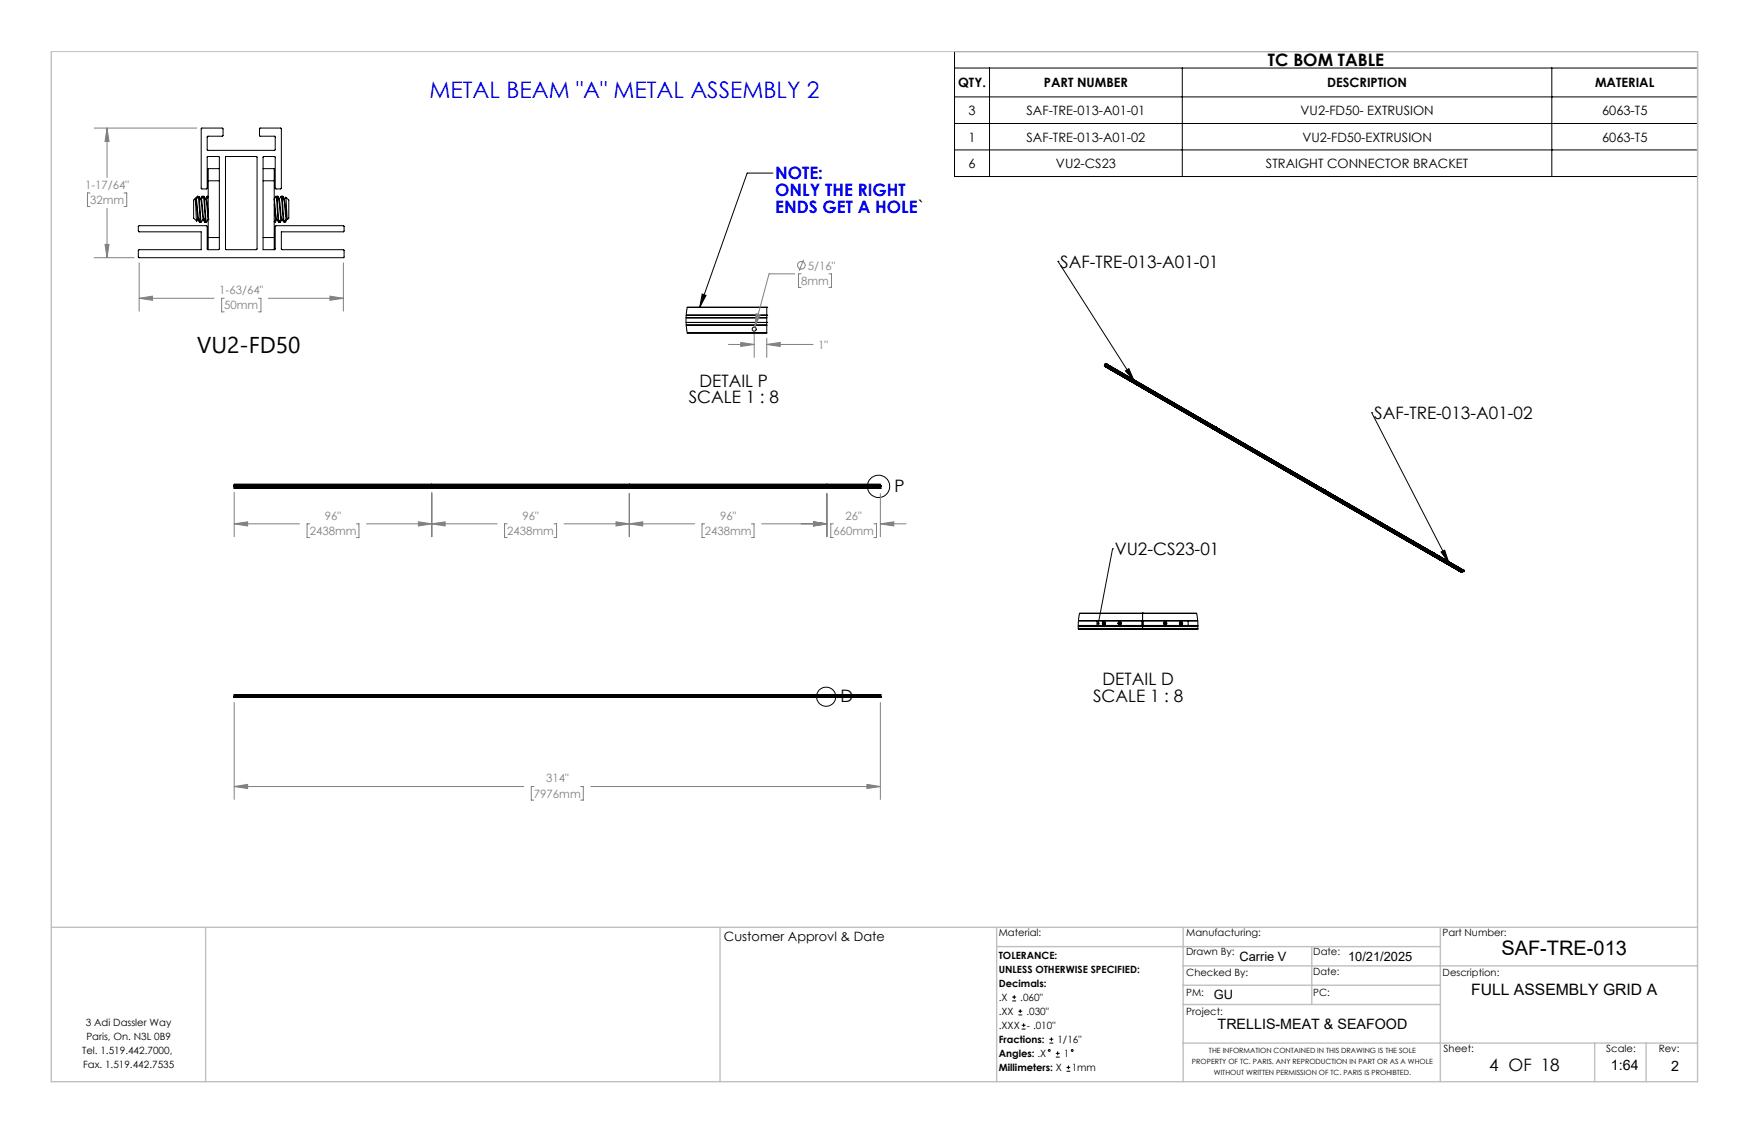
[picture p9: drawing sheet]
<svg xmlns="http://www.w3.org/2000/svg" width="432mm" height="279mm" viewBox="0 0 432 279" stroke-linecap="round" stroke-linejoin="round" font-family="sans-serif">
<defs><g id="words">
<text font-size="5.6" fill="#00f" x="106.1" y="24.2">METAL BEAM &quot;A&quot; METAL ASSEMBLY 2</text>
<text font-size="5.6" x="48.7" y="87">VU2-FD50</text>
<text font-size="4.9" x="370.7" y="235.8">SAF-TRE-013</text>
<g font-size="4.2">
<text x="313" y="16.3">TC BOM TABLE</text>
<text x="261.8" y="66.1">SAF-TRE-013-A01-01</text>
<text x="172.7" y="95.4">DETAIL P</text>
<text x="170" y="99.6">SCALE 1 : 8</text>
<text x="339.3" y="103.5">SAF-TRE-013-A01-02</text>
<text x="220.9" y="121.3">P</text>
<text x="275.2" y="137.1">VU2-CS23-01</text>
<text x="207.5" y="173.2">D</text>
<text x="269.8" y="173.2">SCALE 1 : 8</text>
<text x="272.2" y="169">DETAIL D</text>
<text x="367.6" y="264.2">4 OF 18</text>
</g>
<g font-size="4.2" fill="#00f">
<text x="191.4" y="44.3">NOTE:</text>
<text x="191.4" y="48.4">ONLY THE RIGHT</text>
<text x="191.4" y="52.6">ENDS GET A HOLE`</text>
</g>
<text font-size="3.9" x="363.2" y="245.6">FULL ASSEMBLY GRID A</text>
<g font-size="3.5">
<text x="300.6" y="253.9">TRELLIS-MEAT &amp; SEAFOOD</text>
<text x="397.7" y="264.2">1:64</text>
<text x="412.6" y="264.3">2</text>
</g>
<g font-size="3.2">
<text x="236.6" y="21.5">QTY.</text>
<text x="257.7" y="21.5">PART NUMBER</text>
<text x="327.7" y="21.5">DESCRIPTION</text>
<text x="393.8" y="21.5">MATERIAL</text>
<text x="239.1" y="28.4">3</text>
<text x="253.4" y="28.4">SAF-TRE-013-A01-01</text>
<text x="321.1" y="28.4">VU2-FD50- EXTRUSION</text>
<text x="395.5" y="28.4">6063-T5</text>
<text x="239.1" y="34.9">1</text>
<text x="253.4" y="34.9">SAF-TRE-013-A01-02</text>
<text x="321.5" y="34.9">VU2-FD50-EXTRUSION</text>
<text x="395.5" y="34.9">6063-T5</text>
<text x="239.1" y="41.5">6</text>
<text x="260.7" y="41.5">VU2-CS23</text>
<text x="312.5" y="41.5">STRAIGHT CONNECTOR BRACKET</text>
<text x="178.7" y="232.3">Customer Approvl &amp; Date</text>
<text x="306" y="237.1">Carrie V</text>
<text x="332.8" y="237.1">10/21/2025</text>
<text x="299.7" y="246.6">GU</text>
</g>
<g font-size="2.8" fill="#808080">
<text x="21" y="46.6">1-17/64&quot;</text>
<text x="22.2" y="50.4">32mm</text>
<text x="197.8" y="70.3">8mm</text>
<text x="199.4" y="66.5">5/16&quot;</text>
<text x="54.1" y="72.6">1-63/64&quot;</text>
<text x="55.4" y="76.4">50mm</text>
<text x="202" y="86.1">1&quot;</text>
<text x="80.2" y="128.3">96&quot;</text>
<text x="129" y="128.2">96&quot;</text>
<text x="177.8" y="128.2">96&quot;</text>
<text x="208.8" y="128.2">26&quot;</text>
<text x="76.5" y="132">2438mm</text>
<text x="125.2" y="132">2438mm</text>
<text x="174" y="132">2438mm</text>
<text x="205.8" y="132">660mm</text>
<text x="131.8" y="196.8">7976mm</text>
<text x="134.8" y="193.1">314&quot;</text>
</g>
<g font-size="2.5">
<text x="246.6" y="231">Material:</text>
<text x="292.9" y="231">Manufacturing:</text>
<text x="356.2" y="231.1">Part Number:</text>
<text x="246.6" y="236.6">TOLERANCE:</text>
<text x="292.9" y="235.8">Drawn By:</text>
<text x="324.2" y="235.8">Date:</text>
<text x="246.6" y="240.1">UNLESS OTHERWISE SPECIFIED:</text>
<text x="246.6" y="243.6">Decimals:</text>
<text x="292.9" y="241">Checked By:</text>
<text x="292.9" y="245.7">PM:</text>
<text x="324.2" y="245.7">PC:</text>
<text x="324.2" y="240.7">Date:</text>
<text x="356.2" y="241">Description:</text>
<text x="246.6" y="247">.X</text>
<text x="246.6" y="250.5">.XX</text>
<text x="251.9" y="247">.060&quot;</text>
<text x="253.4" y="250.5">.030&quot;</text>
<text x="292.9" y="250.6">Project:</text>
<text x="21.2" y="253.2">3 Adi Dassler Way</text>
<text x="21.3" y="256.7">Paris, On. N3L 0B9</text>
<text x="246.6" y="257.4">Fractions:</text>
<text x="246.6" y="254">.XXX</text>
<text x="253.5" y="254">- .010&quot;</text>
<text x="261.1" y="257.4">1/16&quot;</text>
<text x="20.3" y="260.1">Tel. 1.519.442.7000,</text>
<text x="20.5" y="263.6">Fax. 1.519.442.7535</text>
<text x="246.6" y="260.9">Angles: .X</text>
<text x="262.6" y="260.9">1</text>
<text x="356.4" y="259.7">Sheet:</text>
<text x="396.6" y="259.7">Scale:</text>
<text x="409.5" y="259.7">Rev:</text>
<text x="246.6" y="264.4">Millimeters: X</text>
<text x="264.6" y="264.4">1mm</text>
</g>
<g font-size="1.8">
<text x="294.3" y="262.7">PROPERTY OF TC. PARIS. ANY REPRODUCTION IN PART OR AS A WHOLE</text>
<text x="298.5" y="259.9">THE INFORMATION CONTAINED IN THIS DRAWING IS THE SOLE</text>
<text x="299.7" y="265.4">WITHOUT WRITTEN PERMISSION OF TC. PARIS IS PROHIBTED.</text>
</g>
</g></defs>
<g fill="none" stroke="#000" stroke-width=".25">
<path d="M235.7 12.7h183.4v30.9h-183.4zM235.7 16.8h183.4M244.3 16.8v26.8M291.9 16.8v26.8M383.1 16.8v26.8M49.7 31.7l5.2-.1 .2 .2v1.6l-.2 .2h-3.6l-.1 .2v3.2l.1 .1h16.5l.1-3.4-3.7-.1-.1-1.8 .1-.2h5.2v15h-1.2l-.3-.1v-7.8l-2.8-.1-.2 .2v22.8h3v-5.7l.3-.2h16.6l.1 .1-.1 1.4h-15.3v4.3l.1 .1h15.2l.1 2h-50.7l-.1-1.8 .2-.2h15.4v-4.4h-15.4l-.2-1.3 .3-.2h16.7l.1 5.8 .1 .1h2.7l.2-.1v-22.8h-3v7.8l-.3 .1h-1.2zM55.7 38.7l7.6-.1 .2 .2v22.7l-.2 .1h-7.5l-.1-.1zM235.7 23.9h183.4M235.7 30.5h183.4M235.7 37h183.4M47.8 49.4l.4-.3 .3 5.4a1.72 1.72 0 0 1-.7-2zM48.2 49.1l.7 4.8-.3 .7"/>
<path d="M48.8 48.4l-.4 .4 .2 .2M48.8 48.4v.3M48.8 48.4v.1M48.9 54.1l.3 .7M48.9 48.5l-.5 .8 .2 1.1a10.7 10.7 0 0 0 .7 4l.2 .4M48.9 48.5l.5 5.7 .1 .6h.2M49.1 54l.1 .8M49.3 54.6l.1 .2h-.2M49.4 54.6v.2M49.6 49.3l-.5-.8 .6 6.3M49.6 49.3l.6 4.6-.5 .9M49.7 49.3l.2 .9a11.8 11.8 0 0 0 .7 4.2l.2 .4"/>
<path d="M49.8 48.5l-.3 .6M49.9 48.5l.1 .3M49.9 48.4l.2 .1M50.1 54.1l.6 .7M50.2 48.5l-.5 .8M50.2 48.4l.6 .9M50.2 48.5l.6 6.3M50.4 48.5l.6 6.3M50.4 54l.1 .8M50.6 54.5l.1 .3M50.7 54.6l-.1 .2M50.8 49.3l.7 4.6"/>
<path d="M51 49.3l.4 3.5M51.1 48.5l-.4 .6M51.3 48.5l-.1-.1v.4M51.3 48.5l.1 .1M51.4 48.5l-.5 .8M51.4 54.1l-.4 .7h-.2M51.4 54.1h.1M51.4 58.6v3M51.4 58.6h2.8M51.4 44.6h2.8M51.4 44.6v14M54.2 41.6h-2.8v3"/>
<path d="M64.9 41.6h2.8v3M64.9 58.6h2.8M64.9 44.6h2.8M67.7 50.5l.5 3.4-.5 .8M67.7 58.6v3M67.7 49.1h.1M67.7 44.6v14M67.9 54.4l.1 .4M68.1 48.5l-.4 .6M68.1 48.5l.7 6.3M68.1 48.4h.2M68.3 48.5a6.5 6.5 0 0 1 .8 3.9l.3 1.5-.5 .9h-.1a5.3 5.3 0 0 1-.9-3.6l-.2-1.9"/>
<path d="M68.3 48.5l.6 6.3M68.4 54.1l-.4 .7-.3-.1M68.4 48.4h.2l.2 .8M68.4 48.5l.1 .2M68.5 48.5l-.1 .1M68.6 48.5l.4 .6M69.1 54.4l.2 .4M69.4 48.5l-.5 .8 .2 1.1a8 8 0 0 0 .9 4.4M69.4 48.5l.6 6.3M69.4 48.4h.2M69.6 48.5l.5 .8M69.6 48.5l.6 6.3"/>
<path d="M69.6 54.1l-.3 .7h-.2M69.7 48.5v.1M69.8 48.5l.5 .6M69.8 48.5l.2 .7M69.9 48.4h-.2l.1 .2M70.1 49.3l.6 4.6-.5 .9M70.2 49.3l.4-.6 .3 5.5-.2-.4-.5-4.5M70.3 54.5v.3M70.3 54.8h.1M70.5 54.3l.2 .1-.4 .4M70.6 48.7a1.76 1.76 0 0 1 .7 2.1v1.7a1.71 1.71 0 0 1-.3 1.7M190.8 42.7h-6.3l-11.7 33.1"/>
<path d="M169.4 78.4h19.9M169.4 79.6h19.9M169.4 77.8h19.9M173.4 72.6l.9 .3-1.5 2.9zM189.3 75.8h-19.6l-.3 2.6 .3 3.8h19.6M189.3 77.8h.1M189.3 78.4v.1M189.3 79.6h.1M189.3 75.8h.1M189.3 75.8v6.4M261.2 64.5h.1M261.2 64.5l18.8 29.6"/>
<path d="M169.4 80.2h19.9M169.7 82.2h19.6M189.3 80.2v.1M272.7 90.3h.1M272.7 90.3l88.1 50.9M272.7 90.3l88.1 51M272.7 90.4l26.9 15.5M272.7 90.3v.1M272.8 89.9h.1M272.8 90.1h.1M272.8 90.1l53.9 31.1M272.8 89.9l53.9 31.1"/>
<path d="M272.8 89.9v.2M272.8 90.2h.1M272.8 90.2l26.1 15M272.8 90.2l-.1 .1M272.9 89.9h.1M272.9 89.9l88.1 50.8M272.9 90.1v.1M273 89.8h.1M273 89.8l88.1 50.9M273 89.8l80.7 46.7M273 89.8l-.1 .1M273 89.7h.1"/>
<path d="M273 89.7l88.1 50.9M273 89.7v.1M277.8 91.5l.9-.5 1.3 3.1zM57.8 119.9h.1M57.8 119.8h.1M57.8 119.8h159.5M57.8 119.9h159.5M57.8 119.6h159.5M105 119.8h.1M105.1 119.8h.1M105.1 119.8h-.1M105.6 119.8h.1"/>
<path d="M105.7 119.8h.1M105.7 119.8h-.1M105.8 119.8h.1M105.8 119.8h-.2M106.6 119.9h.1M106.6 119.8h.1M106.6 119.5v1M107.4 119.8h.1M107.4 119.8h.2M107.5 119.8h.1M107.6 119.8h.1M107.6 119.8h-.1"/>
<path d="M108.1 119.8h.1M108.2 119.8h.1M108.2 119.8h-.1M153.8 119.8h.1M153.9 119.8h.1M153.9 119.8h-.1M154.4 119.8h.1M154.5 119.8h.1M154.5 119.8h-.1M155.4 119.8h.1M155.4 119.9h.1M155.4 119.5v1"/>
<path d="M156.2 119.8h.1M156.3 119.8h.1M156.3 119.8h-.1M156.8 119.8h.1M156.8 119.8h.2M156.9 119.8h.1M157 119.8h.1M157 119.8h-.2M202.6 119.8h.1M202.7 119.8h.1M202.7 119.8h-.1M203.2 119.8h.1"/>
<path d="M203.3 119.8h.1M203.3 119.8h-.1M204.2 119.8h.1M204.2 119.9h.1M204.2 119.5v1M205 119.8h.1M205.1 119.8h.1M205.1 119.8h-.1M205.6 119.8h.1M205.7 119.8h.1M205.7 119.8h-.1M217.3 119.8h.1"/>
<path d="M217.3 119.9h.1M298.8 105.1v.1M298.9 105.2h.1M298.9 105.1h.1M298.9 105.1v.1M298.9 105.2l.3 .2M299 105.2h.1M299.2 105.4h.1M299.2 105.3l.1 .1M299.2 105.3h.1M299.3 105.3h.1M299.3 105.3v.1"/>
<path d="M299.3 105.4h.1M299.3 105.4l.5 .3M299.6 105.9h.1M299.6 105.8v.1M299.8 105.6h.1M299.8 105.4h.1M299.8 105.4v.3M299.8 105.7h.1M299.8 105.7l.4 .3M299.8 105.7l-.2 .1M299.9 105.4h.1M300 105.3h.1"/>
<path d="M300 105.4h-.1M300 105.3h-.1M300.2 106h.1M300.2 105.9l.1 .1M300.2 105.9h.1M300.2 105.9v.1M300.3 106h-.1M300.3 106l.3 .2M300.6 106.2h.1M300.6 106.1h.1M300.6 106.1v.1M300.6 106.2l25.2 14.6"/>
<path d="M300.8 106.2v.1M300.8 106.3h.1M338.7 101.9h.1M338.7 101.9l19 37M57.8 120.1h.1M57.8 120.2h.1M57.8 120.5h.1M57.8 120.5v-1h159.5v1M57.8 120.2h159.5M57.8 120.1h159.5M57.8 120.5h159.5M105 120.3h.1"/>
<path d="M105 120.2v.1M105.1 120.2l-.1 .1M105.1 120.3h.1M105.6 120.3h.1M105.6 120.3h.2M105.7 120.2v.1M105.7 120.3h.1M105.7 120.2h.1M105.8 120.3h.1M106.6 120.1h.1M106.6 120.2h.1M106.6 120.5h.1"/>
<path d="M107.4 120.2h.1M107.4 120.2l.1 .1M107.5 120.3h.1M107.6 120.3h.1M107.6 120.2v.1M107.6 120.2l-.1 .1M108.1 120.2v.1M108.1 120.3h.1M108.2 120.3h.1M108.2 120.2v.1M153.8 120.2v.1M153.8 120.3h.1"/>
<path d="M153.9 120.2v.1M153.9 120.3h.1M154.4 120.3h.1M154.4 120.2v.1M154.5 120.2l-.1 .1M154.5 120.3h.1M155.4 120.1h.1M155.4 120.2h.1M155.4 120.5h.1M156.2 120.3h.1M156.3 120.3h.1M156.3 120.2v.1"/>
<path d="M156.3 120.2l-.1 .1M156.8 120.3h.1M156.8 120.2v.1M156.8 120.3h.2M156.9 120.2l-.1 .1M156.9 120.3h.1M157 120.3h.1M202.6 120.3h.1M202.6 120.2v.1M202.7 120.3h.1M203.2 120.2v.1M203.2 120.3h.1"/>
<path d="M203.3 120.3h.1M204.2 120.1h.1M204.2 120.2h.1M204.2 120.5h.1M205 120.2h.1M205 120.3h.1M205.1 120.2v.1M205.1 120.2l-.1 .1M205.6 120.2v.1M205.6 120.3h.1M205.7 120.3h.1M217.3 120.1h.1"/>
<path d="M217.3 120.2h.1M217.3 120.5h.1M274.7 135.5h.1M274.7 135.5l-3.6 18.4M325.7 120.6v.1M325.8 120.8h.1M325.8 120.7v.1M325.8 120.7l.1 .1M325.8 120.7h.1M325.9 120.7h.1M325.9 120.8h.1M325.9 120.8l.3 .2"/>
<path d="M326.1 120.9h.1M326.2 120.9h.1M326.1 120.9l.1 .1M326.2 121h.1M326.2 120.9h-.1M326.2 120.9v.1M326.2 121l.5 .3M326.5 121.5h.1M326.5 121.4h.1M326.6 121.4l-.1 .1M326.7 121.2h.1M326.7 121h.1"/>
<path d="M326.7 121.3h.1M326.7 121.2l34.2 19.7M326.7 121.3l.5 .2M326.7 121v.3M326.7 121.3l-.2 .1M326.7 120.9h.1M326.7 121.2v.1M326.7 120.9v.1M326.8 120.9h.1M326.9 120.9h.1M326.9 120.9l-.1 .1M327.2 121.5h.1"/>
<path d="M327.2 121.5v.1M327.2 121.6h.1M327.2 121.6l.3 .1M327.5 121.7h.1M327.5 121.7v.1M327.5 121.8h.1M327.5 121.7l.1 .1M327.6 121.7h.1M327.6 121.8h.1M327.6 121.8l25.1 14.5M327.7 121.9h.1M327.7 121.7v.2"/>
<path d="M352.7 136.2v.1M352.7 136.3h.1M352.8 136.3h.1M352.8 136.2h.1M352.8 136.2v.1M352.8 136.3l.3 .2M353.1 136.5h.1M353.1 136.5l.1 .1M353.2 136.5h.1M353.2 136.6h.1M353.2 136.6l.5 .2M353.5 136.9h.1"/>
<path d="M353.5 137h.1M353.5 137.1h.1M353.5 137l7.3 4.3M353.5 136.9l7.3 4.2M353.5 137v.1M353.7 136.8h.1M353.7 136.5h.1M353.7 136.7h.1M353.7 136.8l.4 .3M353.7 136.5v.3M353.7 136.5l7.2 4.3M353.7 136.8l-.2 .1"/>
<path d="M353.8 136.5h.1M353.8 136.5l7.3 4.2M353.9 136.4h.1M353.9 136.4l7.3 4.2M353.9 136.4l-.1 .1M354.1 137.1h.1M354.2 137.1h.1M354.1 137h.1M354.1 137l.1 .1M354.2 137.1h-.1M354.2 137.1l.2 .2M354.4 137.3h.1"/>
<path d="M354.4 137.2v.1M354.4 137.2l.1 .1M354.5 137.3h.1M354.5 137.2h.1M354.5 137.2v.1M354.5 137.3l6.5 3.7M354.6 137.3v.1M354.7 137.3v.1M355.8 136.2l.9-.4 1 3.1zM266.2 154.4h29.5M266.2 154.6h29.5M266.2 155.1h29.5"/>
<path d="M266.2 155.2h29.5M266.2 153.2h29.5M266.5 151.4h28.9l.3 1.6v2.3l-29.5 .1v-1.8zM270.8 153.2v1.2M272.3 153.6l-.1 .2 .2 .3a.36 .36 0 0 1 0-.6 .36 .36 0 0 1 .6 .2 .36 .36 0 0 1-.3 .5h-.4l-.1-.4M272.3 153.6l-.1 .2M272.3 153.6a.39 .39 0 0 1 .6 0 .39 .39 0 0 1-.2 .6 .39 .39 0 0 1-.5-.3M272.3 154l.3 .1M272.3 153.7v.3M272.6 153.6l.1 .1M272.6 153.6l-.3 .1M272.7 154l-.1 .1"/>
<path d="M272.7 153.7v.3M276.2 153.6l-.1 .2 .2 .3a.35 .35 0 0 1 0-.5 .35 .35 0 0 1 .5 .1 .35 .35 0 0 1-.2 .5h-.3l-.3-.4M276.2 153.6l-.2 .2M276.2 153.6a.4 .4 0 0 1 .6 0 .4 .4 0 0 1-.2 .6 .4 .4 0 0 1-.6-.3M276.3 154l.1 .1M276.3 153.7v.3M276.4 153.6l.2 .1M276.4 153.6l-.1 .1M276.6 154l-.2 .1M276.6 153.7v.3M281.9 153.2v1.2M282.1 154.6h.1"/>
<path d="M282.1 154.4h.1M282.1 155.3v.1M282.1 151.4h.1M282.1 153.2h.1M282.1 151.4v3.9M282.2 153.2v1.2M287.5 153.8l.1 .3M287.6 153.7l-.1 .1M287.6 154.1h.2M287.6 153.7h.2M287.7 153.5a.36 .36 0 0 0-.4 .3 .36 .36 0 0 0 .3 .4 .36 .36 0 0 0 .4-.5l-.3-.1-.3 .1 .3-.2 .3 .1M287.7 153.5l.3 .1"/>
<path d="M287.7 153.5a.4 .4 0 0 0-.4 .5 .4 .4 0 0 0 .6 .2 .4 .4 0 0 0 .1-.6M287.8 153.7l.1 .1M287.9 153.8l-.1 .3M291.3 153.6v.2l.1 .3a.33 .33 0 0 1 0-.5 .33 .33 0 0 1 .5 0 .33 .33 0 0 1 0 .5l-.5 .1-.2-.4M291.3 153.6l-.1 .2M291.3 153.6a.4 .4 0 0 1 .6 .1 .4 .4 0 0 1-.2 .6 .4 .4 0 0 1-.5-.4M291.4 154l.2 .1M291.4 153.7v.3M291.6 153.6l.2 .1M291.6 153.6l-.2 .1M291.8 154l-.2 .1M291.8 153.7v.3"/>
<path d="M293.3 153.2v1.2M360.5 141h.1M360.6 140.9v.1M360.8 141.3h.1M360.8 141.2h.1M360.8 141.1v.2M360.9 141.1h.1M360.9 140.9h.1M360.9 140.8h.1M360.9 141.1l-.1 .1M361 141h.1M361 141.1h.1"/>
<path d="M361 140.8h.1M361 140.8l-.1 .1M361 141v.1M361 141l-.2 .1M361 140.7h.1M361 140.7l-.1 .1M361 140.8v.3M361.1 140.8h.1M361.1 140.7v.3M361.1 140.8h-.1M361.1 141l-.1 .1M361.1 140.7h.1"/>
<path d="M361.1 140.6h.1M361.1 141h.1M361.1 140.9h.1M361.1 140.7l-.1 .1M361.1 140.6v.1M361.2 140.6l-.1 .2M361.2 141h.1M361.2 140.7l.1 .1M361.3 140.9h.1M361.3 140.8h.1M361.3 140.8v.1M361.3 140.9l-.1 .1"/>
<path d="M361.3 140.8l-.2 .1M361.3 140.9l-.5 .4M57.8 172h.1M57.8 172.1h.1M57.8 171.8h.1M57.8 171.5h.1M57.8 171.9h159.5M57.8 172.1h159.5M57.8 171.5h159.5M57.8 171.8h159.5M57.8 171.5v.6M104.8 171.8v.1"/>
<path d="M105 171.8l.1 .1M105 171.8v.1M105 171.9h.1M105 171.8l.1 .1zM105 171.8l.1 .1h-.1M105.1 171.9h.1M105.1 171.8h.1M105.1 171.8v.1M105.6 171.9h.1M105.7 171.9h.1M105.7 171.8v.1M105.7 171.8l-.1 .1"/>
<path d="M105.7 171.8h.1M105.7 171.8l.1 .1h-.2M106.6 172h.1M106.6 172.1h.1M106.6 171.8h.1M106.6 171.5h.1M106.6 171.5v.6M107.5 171.9h.1M107.6 171.9h.1M107.5 171.8v.1zM107.5 171.8v.1M107.5 171.8h.1"/>
<path d="M107.5 171.8v.1l.1-.1M108.1 171.9h.1M108.1 171.8v.1M108.1 171.8h.1M108.1 171.8l.1 .1zM108.1 171.8l.1 .1h-.1M108.1 171.8l.1 .1M108.2 171.9h.1M108.4 171.8v.1M153.6 171.8v.1M153.8 171.9h.1M153.8 171.8v.1"/>
<path d="M153.8 171.8h.1M153.8 171.8l.1 .1h-.1M153.8 171.8l.1 .1M153.9 171.9h.1M154.4 171.8v.1M154.4 171.9h.1M154.4 171.8l.1 .1zM154.4 171.8l.1 .1h-.1M154.5 171.8h.1M154.5 171.9h.1M154.5 171.8l-.1 .1M154.5 171.8v.1"/>
<path d="M155.4 172h.1M155.4 172.1h.1M155.4 171.5h.1M155.4 171.8h.1M155.4 171.5v.6M155.4 171.8v.1M156.3 171.9h.1M156.2 171.8v.1M156.2 171.9h.1M156.2 171.8h.1M156.3 171.8v.1M156.3 171.8h.1"/>
<path d="M156.3 171.8h-.1M156.3 171.8l-.1 .1 .1-.1M156.8 171.9h.1M156.8 171.8l.1 .1M156.8 171.8v.1M156.9 171.8h.1M156.9 171.9h.1M156.9 171.8v.1M156.9 171.8l-.1 .1M157.2 171.8v.1M202.4 171.8v.1M202.6 171.9h.1"/>
<path d="M202.6 171.8v.1M202.6 171.8l.1 .1zM203.2 171.9h.1M203.2 171.8v.1M203.2 171.8h.1M203.2 171.8l.1 .1h-.1M203.2 171.8l.1 .1M203.3 171.9h.1M204.1 171.8v.1M204.2 172h.1M204.2 172.1h.1M204.2 171.5h.1"/>
<path d="M204.2 171.8h.1M204.2 171.5v.6M205 171.9h.1M205.1 171.9h.1M205 171.8v.1zM205 171.8v.1M205 171.8h.1M205 171.8v.1l.1-.1M205.1 171.8v.1M205.6 171.8v.1M205.7 171.8h.1M205.6 171.9h.1"/>
<path d="M205.6 171.8l.1 .1h-.1M205.7 171.9h.1M205.7 171.8v.1M205.7 171.8l-.1 .1M206 171.8v.1M217.3 172h.1M217.3 172.1h.1M217.3 171.5h.1M217.3 171.8h.1M217.3 171.5v.6M249.9 247.1h1M249.9 246.1h1"/>
<path d="M250.4 245.6v1M251.4 250.5h1M251.4 249.6h1M251.9 249.1v.9M252.2 254h1M252.2 253h1M252.7 252.6v.9M259.1 257.5h.9M259.1 256.5h.9M259.6 256v1M260.7 260h.9M261.1 259.5v1"/>
<path d="M260.7 260.9h.9M263.3 264.4h.9M263.3 263.5h.9M263.8 263v.9"/>
<circle cx="186.2" cy="81.2" r=".5"/>
<circle cx="216.8" cy="120.4" r=".08"/>
<circle cx="216.9" cy="120" r="2.75"/>
<circle cx="272.6" cy="153.9" r=".28"/>
<circle cx="276.4" cy="153.9" r=".28"/>
<circle cx="287.7" cy="153.9" r=".27"/>
<circle cx="291.6" cy="153.9" r=".28"/>
<circle cx="360.6" cy="140.9" r=".06"/>
<circle cx="156.9" cy="171.9" r=".06"/>
<circle cx="202.6" cy="171.9" r=".06"/>
<circle cx="203.2" cy="171.9" r=".07"/>
<circle cx="204" cy="172" r="2.36"/>
<circle cx="259.1" cy="259.3" r=".23"/>
<circle cx="264.7" cy="259.3" r=".23"/>
</g>
<g fill="none" stroke="#808080" stroke-width=".25">
<path d="M23.2 31.6h25.4M26.4 31.6l.5 3.3h-1zM26.4 31.6v12.2M22.2 47.6h-.6v3.4h.6M26.4 51.4v12.2M30.6 47.6h.7v3.4h-.7M23.2 63.6h9.9M25.9 60.3h1l-.5 3.3zM34.4 73.6l3.2-.5v1zM34.4 73.6h18.4M34.4 64.9v11.9M55.4 73.6h-.7v3.4h.7"/>
<path d="M63.8 73.6h.6v3.4h-.6M66.3 73.6h18.5M81.5 73.1l3.3 .5-3.3 .5zM84.8 64.9v11.9M186.7 77.4l1 .3-1.4 3.1zM196.2 67.6h-6.3l-3.6 13.2M197.8 67.6h-.7v3.3h.7M198.4 64.1l-1.1 2.7M204.6 67.6h.7v3.3h-.7M179.8 85h6.4M182.9 84.5l3.3 .5-3.3 .5zM186.2 82.5v5.7"/>
<path d="M189.3 85l3.3-.5v1zM189.3 83.5v4.7M189.3 85h11.4M57.8 129.3l3.3-.5v1zM57.8 121.5v11M57.8 129.3h16.1M76.4 129.3h-.6v3.4h.6M88 129.3h.6v3.4h-.6M90.5 129.3h32.2M103.3 128.8l3.3 .5-3.3 .5zM106.6 129.3l3.3-.5v1zM106.6 121.5v11"/>
<path d="M125.2 129.3h-.6v3.4h.6M136.8 129.3h.6v3.4h-.6M139.2 129.3h32.3M152.1 128.8l3.3 .5-3.3 .5zM155.4 129.3l3.3-.5v1zM155.4 121.8v10.7M174 129.3h-.7v3.4h.7M185.5 129.3h.7v3.4h-.7M188 129.3h16.2M200.8 128.8l3.4 .5-3.4 .5zM204.2 121.8v10.7M205.7 129.3h-.6v3.4h.6"/>
<path d="M215.7 129.3h.7v3.4h-.7M217.3 129.3l3.4-.5v1zM217.3 121.8v10.7M217.3 129.3h6.4M57.8 173.4v23.9M217.3 173.4v23.9M57.8 194.1l3.3-.5v1zM57.8 194.1h71.5M131.8 194.1h-.6v3.4h.6M143.4 194.1h.6v3.4h-.6M145.9 194.1h71.4M214 193.6l3.3 .5-3.3 .5z"/>
<circle cx="197.8" cy="65.5" r=".95"/>
</g>
<path d="M12.7 12.7h406.4" fill="none" stroke="#c0c0c0" stroke-width=".25"/>
<g fill="none" stroke="#c0c0c0" stroke-width=".35">
<path d="M12.7 12.7v254.3h406.4v-254.3M12.7 228.9h406.4M50.8 228.9v38.1M177.8 228.9v38.1M246.1 233.6h109.5M246.1 228.9v38.1M292.1 238.4h127M292.1 228.9v38.1M323.8 233.6v14.3M355.6 228.9v38.1M292.1 257.5h127M292.1 243.2h63.5"/>
<path d="M292.1 247.9h63.5M393.7 257.5v9.5M406.4 257.5v9.5"/>
</g>
<g fill="#000">
<path d="M173.4 72.6l.9 .3-1.5 2.9z"/>
<path d="M277.8 91.5l.9-.5 1.3 3.1zM355.8 136.2l.9-.4 1 3.1zM270.9 153.6l-.1 .4 .3 .2v-.3v.3a.34 .34 0 0 0 .4-.4 .34 .34 0 0 0-.6-.2z"/>
</g>
<path d="M57.8 194.1l3.3-.5v1zM214 193.6l3.3 .5-3.3 .5zM103.3 128.8l3.3 .5-3.3 .5zM57.8 129.3l3.3-.5v1zM152.1 128.8l3.3 .5-3.3 .5zM106.6 129.3l3.3-.5v1zM200.8 128.8l3.4 .5-3.4 .5zM155.4 129.3l3.3-.5v1zM217.3 129.3l3.4-.5v1zM200.8 128.8l3.4 .5-3.4 .5zM26.4 31.6l.5 3.3h-1zM25.9 60.3h1l-.5 3.3zM81.5 73.1l3.3 .5-3.3 .5zM34.4 73.6l3.2-.5v1zM186.7 77.4l-.4 3.4 1.4-3.1zM182.9 84.5l3.3 .5-3.3 .5zM189.3 85l3.3-.5v1z" fill="#808080"/>
<use href="#words"/>
</svg>
